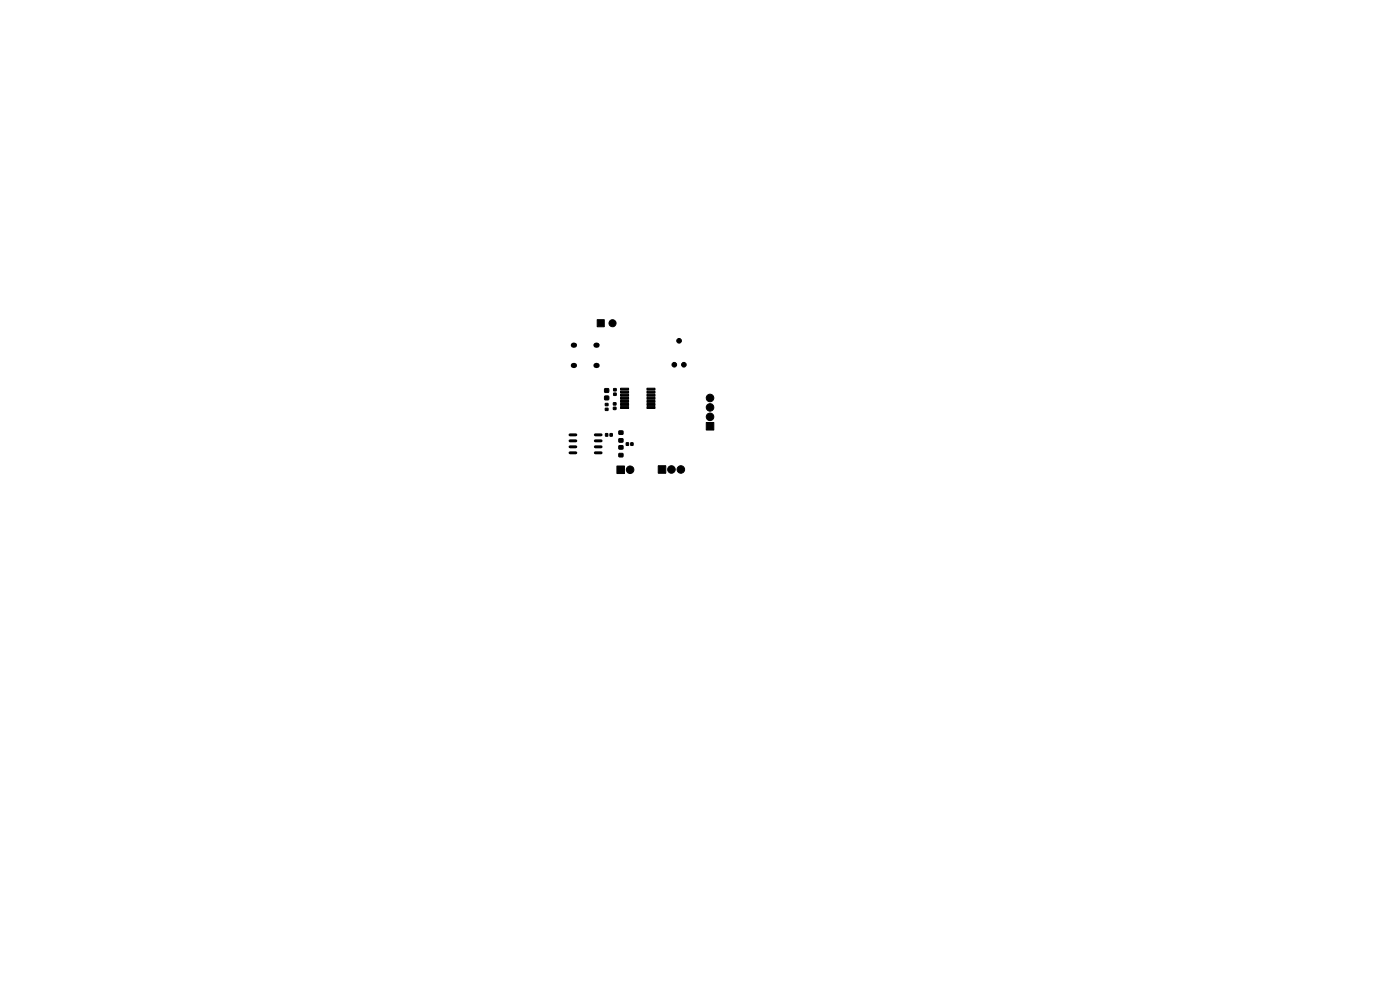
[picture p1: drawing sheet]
<svg xmlns="http://www.w3.org/2000/svg" width="297mm" height="210mm" viewBox="0 0 297 210" stroke-linecap="round" stroke-linejoin="round" font-family="sans-serif">
<g fill="#000" stroke="#000" stroke-width=".21">
<path d="M126.7 67.8h1.5v1.5h-1.5zM128.5 92h.4v.5h-.4zM128.3 82.5h.8v.7h-.8zM128.3 84h.8v.8h-.8zM128.4 85.6h.6v.4h-.6zM128.4 86.6h.6v.5h-.6zM129.4 92h.5v.5h-.5zM130.1 85.4h.6v.5h-.6zM130.1 86.4h.6v.5h-.6zM130.2 82.4h.5v.5h-.5zM130.2 83.4h.5v.5h-.5zM131.3 91.4h.8v.7h-.8z"/>
<path d="M131.3 93.1h.8v.7h-.8zM131.3 94.6h.8v.6h-.8zM131.3 96.2h.8v.7h-.8zM131.6 86.3h1.7v.4h-1.7zM131.6 85.6h1.7v.4h-1.7zM131.6 85h1.7v.4h-1.7zM131.6 84.3h1.7v.4h-1.7zM131.6 83.7h1.7v.4h-1.7zM131.6 83h1.7v.4h-1.7zM131.6 82.4h1.7v.4h-1.7zM132.9 93.9h.4v.6h-.4zM133.8 93.9h.5v.6h-.5z"/>
<path d="M137.2 82.4h1.7v.4h-1.7zM137.2 83h1.7v.4h-1.7zM137.2 83.7h1.7v.4h-1.7zM137.2 84.3h1.7v.4h-1.7zM137.2 85h1.7v.4h-1.7zM137.2 85.6h1.7v.4h-1.7zM137.2 86.3h1.7v.4h-1.7zM149.8 89.6h1.6v1.6h-1.6zM130.9 98.9h1.6v1.6h-1.6zM139.6 98.8h1.6v1.6h-1.6z"/>
<circle cx="129.9" cy="68.6" r=".75"/>
<circle cx="143" cy="77.4" r=".5"/>
<circle cx="144.1" cy="72.3" r=".5"/>
<circle cx="145.1" cy="77.4" r=".5"/>
<circle cx="133.7" cy="99.6" r=".8"/>
<circle cx="142.4" cy="99.6" r=".8"/>
<circle cx="144.4" cy="99.6" r=".8"/>
<circle cx="150.6" cy="86.4" r=".8"/>
<circle cx="150.6" cy="84.4" r=".8"/>
<circle cx="150.6" cy="88.4" r=".8"/>
</g>
<path d="M120.9 96.1h1.3M120.9 94.8h1.3M120.9 93.5h1.3M120.9 92.2h1.3M126.3 96.1h1.2M126.3 94.8h1.2M126.3 93.5h1.2M126.3 92.2h1.2" fill="none" stroke="#000" stroke-width=".63"/>
<path d="M121.6 77.5h.3M121.6 73.2h.3M126.4 77.5h.3M126.4 73.2h.3" fill="none" stroke="#000" stroke-width="1.1"/>
</svg>
